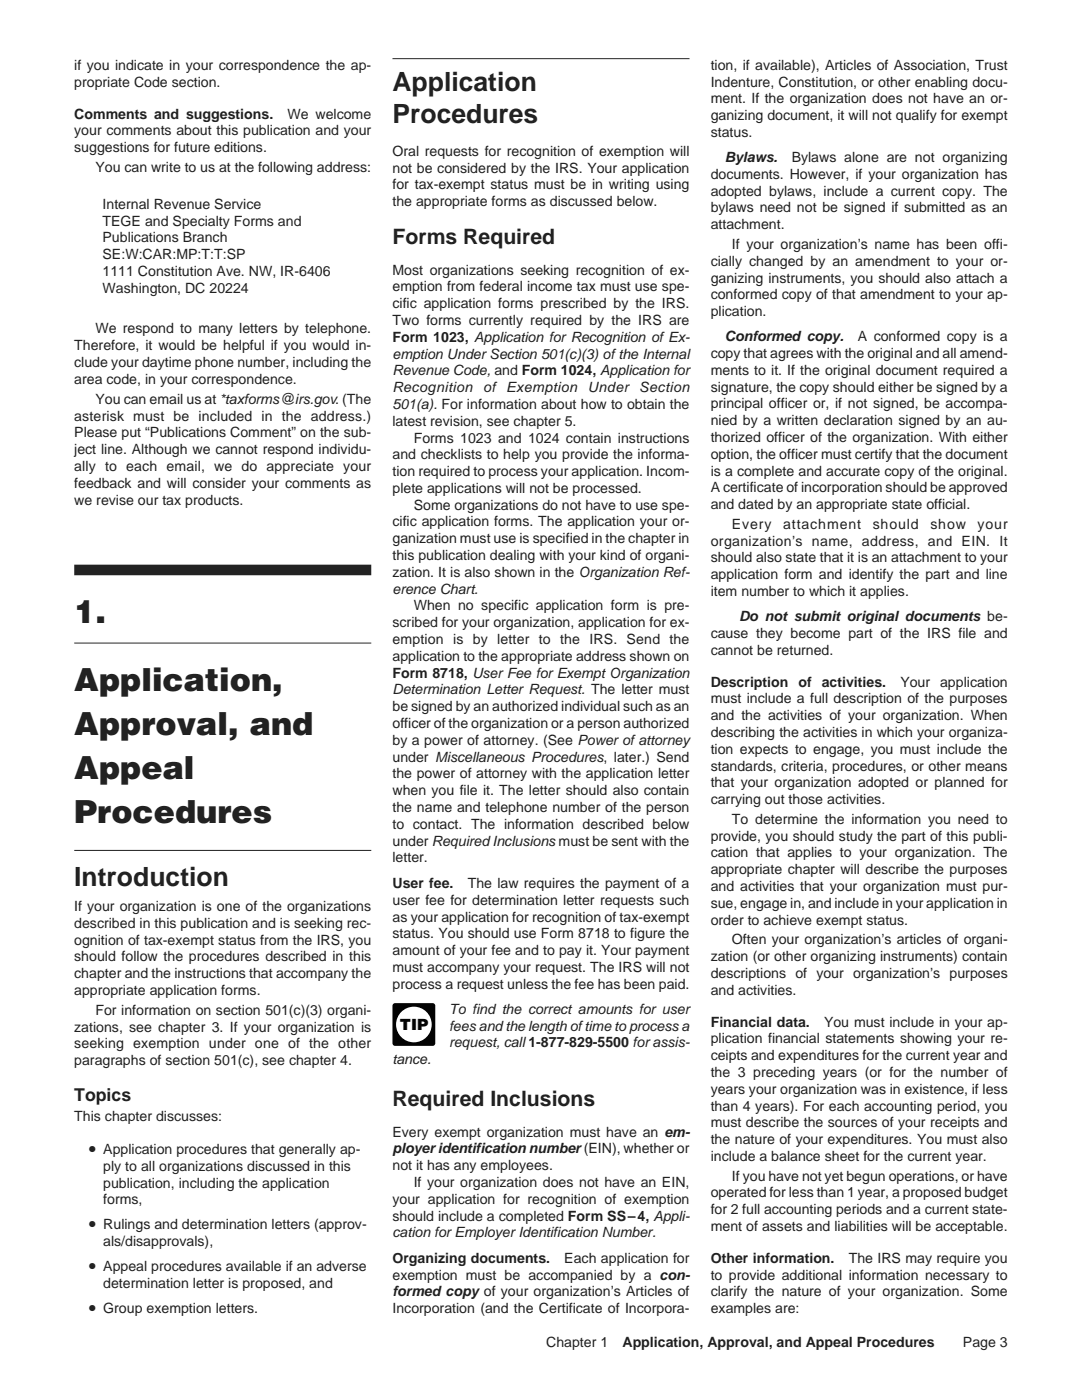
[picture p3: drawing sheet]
<svg xmlns="http://www.w3.org/2000/svg" width="216mm" height="279mm" viewBox="0 0 216 279" stroke-linecap="round" stroke-linejoin="round" font-family="sans-serif">
<defs><g id="words">
<g font-size="6.3" fill="#231f20">
<text x="14.8" y="124.3">1.</text>
<text x="14.8" y="137.9">Application,</text>
<text x="14.8" y="146.7">Approval, and</text>
<text x="14.8" y="155.5">Appeal</text>
<text x="14.8" y="164.3">Procedures</text>
</g>
<g font-size="5.3" fill="#231f20">
<text x="78.3" y="18.1">Application</text>
<text x="78.3" y="24.5">Procedures</text>
<text x="14.8" y="176.8">Introduction</text>
</g>
<g font-size="4.2" fill="#231f20">
<text x="78.3" y="48.7">Forms Required</text>
<text x="78.3" y="220.8">Required Inclusions</text>
</g>
<text font-size="3.5" fill="#231f20" x="14.8" y="219.7">Topics</text>
<g font-size="3.4" fill="#231f20">
<text x="17.6" y="230.3">•</text>
<text x="17.6" y="245.4">•</text>
<text x="17.6" y="253.7">•</text>
<text x="17.6" y="262.1">•</text>
</g>
<text font-size="3.1" x="79.8" y="205.6">TIP</text>
<g font-size="2.8" fill="#231f20">
<text x="14.8" y="13.9">if you indicate in your correspondence the ap-</text>
<text x="14.8" y="17.3">propriate Code section.</text>
<text x="141.8" y="17.3">Indenture, Constitution, or other enabling docu-</text>
<text x="141.8" y="13.9">tion, if available), Articles of Association, Trust</text>
<text x="14.8" y="23.7">Comments and suggestions.</text>
<text x="57.4" y="23.7">We welcome</text>
<text x="141.8" y="20.6">ment. If the organization does not have an or-</text>
<text x="141.8" y="24">ganizing document, it will not qualify for exempt</text>
<text x="14.8" y="27">your comments about this publication and your</text>
<text x="141.8" y="27.3">status.</text>
<text x="14.8" y="30.4">suggestions for future editions.</text>
<text x="19" y="34.3">You can write to us at the following address:</text>
<text x="78.3" y="31.1">Oral requests for recognition of exemption will</text>
<text x="78.3" y="34.4">not be considered by the IRS. Your application</text>
<text x="141.8" y="35.7">documents. However, if your organization has</text>
<text x="144.6" y="32.3">Bylaws.</text>
<text x="158" y="32.3">Bylaws alone are not organizing</text>
<text x="20.5" y="41.7">Internal Revenue Service</text>
<text x="78.3" y="37.8">for tax-exempt status must be in writing using</text>
<text x="78.3" y="41.1">the appropriate forms as discussed below.</text>
<text x="141.8" y="39">adopted bylaws, include a current copy. The</text>
<text x="20.5" y="45">TEGE and Specialty Forms and</text>
<text x="141.8" y="42.4">bylaws need not be signed if submitted as an</text>
<text x="141.8" y="45.7">attachment.</text>
<text x="20.5" y="48.4">Publications Branch</text>
<text x="20.5" y="51.7">SE:W:CAR:MP:T:T:SP</text>
<text x="141.8" y="53">cially changed by an amendment to your or-</text>
<text x="146" y="49.7">If your organization’s name has been offi-</text>
<text x="20.5" y="55.1">1111 Constitution Ave. NW, IR-6406</text>
<text x="20.5" y="58.4">Washington, DC 20224</text>
<text x="78.3" y="54.8">Most organizations seeking recognition of ex-</text>
<text x="78.3" y="58.2">emption from federal income tax must use spe-</text>
<text x="141.8" y="56.4">ganizing instruments, you should also attach a</text>
<text x="141.8" y="59.7">conformed copy of that amendment to your ap-</text>
<text x="78.3" y="61.5">cific application forms prescribed by the IRS.</text>
<text x="78.3" y="64.9">Two forms currently required by the IRS are</text>
<text x="141.8" y="63.1">plication.</text>
<text x="14.8" y="69.9">Therefore, it would be helpful if you would in-</text>
<text x="19" y="66.5">We respond to many letters by telephone.</text>
<text x="78.3" y="68.2">Form 1023, Application for Recognition of Ex-</text>
<text x="78.3" y="71.6">emption Under Section 501(c)(3) of the Internal</text>
<text x="141.8" y="71.5">copy that agrees with the original and all amend-</text>
<text x="144.6" y="68.1">Conformed copy.</text>
<text x="171.2" y="68.1">A conformed copy is a</text>
<text x="14.8" y="73.3">clude your daytime phone number, including the</text>
<text x="14.8" y="76.6">area code, in your correspondence.</text>
<text x="78.3" y="74.9">Revenue Code, and Form 1024, Application for</text>
<text x="141.8" y="74.8">ments to it. If the original document required a</text>
<text x="14.8" y="83.9">asterisk must be included in the address.)</text>
<text x="19" y="80.6">You can email us at *taxforms@irs.gov. (The</text>
<text x="78.3" y="78.3">Recognition</text>
<text x="78.3" y="81.6">501(a). For information about how to obtain the</text>
<text x="96.4" y="78.3">of Exemption</text>
<text x="117.3" y="78.3">Under Section</text>
<text x="141.8" y="78.2">signature, the copy should either be signed by a</text>
<text x="141.8" y="81.5">principal officer or, if not signed, be accompa-</text>
<text x="14.8" y="87.3">Please put “Publications Comment” on the sub-</text>
<text x="78.3" y="85">latest revision, see chapter 5.</text>
<text x="82.5" y="88.3">Forms 1023 and 1024 contain instructions</text>
<text x="141.8" y="84.9">nied by a written declaration signed by an au-</text>
<text x="141.8" y="88.2">thorized officer of the organization. With either</text>
<text x="14.8" y="90.6">ject line. Although we cannot respond individu-</text>
<text x="14.8" y="94">ally to each email, we do appreciate your</text>
<text x="78.3" y="91.7">and checklists to help you provide the informa-</text>
<text x="78.3" y="95">tion required to process your application. Incom-</text>
<text x="141.8" y="91.6">option, the officer must certify that the document</text>
<text x="141.8" y="94.9">is a complete and accurate copy of the original.</text>
<text x="14.8" y="97.3">feedback and will consider your comments as</text>
<text x="14.8" y="100.7">we revise our tax products.</text>
<text x="78.3" y="98.4">plete applications will not be processed.</text>
<text x="82.5" y="101.7">Some organizations do not have to use spe-</text>
<text x="141.8" y="98.3">A certificate of incorporation should be approved</text>
<text x="141.8" y="101.6">and dated by an appropriate state official.</text>
<text x="78.3" y="105.1">cific application forms. The application your or-</text>
<text x="146" y="105.5">Every</text>
<text x="156.3" y="105.5">attachment</text>
<text x="174.1" y="105.5">should</text>
<text x="185.6" y="105.5">show</text>
<text x="195.1" y="105.5">your</text>
<text x="78.3" y="108.4">ganization must use is specified in the chapter in</text>
<text x="78.3" y="111.8">this publication dealing with your kind of organi-</text>
<text x="141.8" y="108.9">organization’s name, address, and EIN. It</text>
<text x="141.8" y="112.2">should also state that it is an attachment to your</text>
<text x="78.3" y="115.1">zation. It is also shown in the Organization Ref-</text>
<text x="78.3" y="118.5">erence Chart.</text>
<text x="141.8" y="115.6">application form and identify the part and line</text>
<text x="141.8" y="118.9">item number to which it applies.</text>
<text x="78.3" y="125.2">scribed for your organization, application for ex-</text>
<text x="82.5" y="121.8">When no specific application form is pre-</text>
<text x="147.5" y="123.9">Do not submit original documents be-</text>
<text x="78.3" y="128.5">emption is by letter to the IRS. Send the</text>
<text x="78.3" y="131.9">application to the appropriate address shown on</text>
<text x="141.8" y="127.3">cause they become part of the IRS file and</text>
<text x="141.8" y="130.6">cannot be returned.</text>
<text x="78.3" y="135.2">Form 8718, User Fee for Exempt Organization</text>
<text x="141.8" y="137">Description</text>
<text x="159.3" y="137">of</text>
<text x="164" y="137">activities.</text>
<text x="179.7" y="137">Your</text>
<text x="187.6" y="137">application</text>
<text x="78.3" y="138.6">Determination Letter Request. The letter must</text>
<text x="78.3" y="141.9">be signed by an authorized individual such as an</text>
<text x="141.8" y="140.4">must include a full description of the purposes</text>
<text x="141.8" y="143.7">and the activities of your organization. When</text>
<text x="78.3" y="145.3">officer of the organization or a person authorized</text>
<text x="78.3" y="148.6">by a power of attorney. (See Power of attorney</text>
<text x="141.8" y="147.1">describing the activities in which your organiza-</text>
<text x="78.3" y="152">under Miscellaneous Procedures, later.) Send</text>
<text x="78.3" y="155.3">the power of attorney with the application letter</text>
<text x="141.8" y="150.4">tion expects to engage, you must include the</text>
<text x="141.8" y="153.8">standards, criteria, procedures, or other means</text>
<text x="78.3" y="158.7">when you file it. The letter should also contain</text>
<text x="141.8" y="157.1">that your organization adopted or planned for</text>
<text x="141.8" y="160.5">carrying out those activities.</text>
<text x="78.3" y="162">the name and telephone number of the person</text>
<text x="78.3" y="165.4">to contact. The information described below</text>
<text x="141.8" y="167.8">provide, you should study the part of this publi-</text>
<text x="146" y="164.4">To determine the information you need to</text>
<text x="78.3" y="168.7">under Required Inclusions must be sent with the</text>
<text x="78.3" y="172.1">letter.</text>
<text x="141.8" y="171.1">cation that applies to your organization. The</text>
<text x="78.3" y="177.2">User fee.</text>
<text x="93.3" y="177.2">The law requires the payment of a</text>
<text x="141.8" y="174.5">appropriate chapter will describe the purposes</text>
<text x="141.8" y="177.8">and activities that your organization must pur-</text>
<text x="14.8" y="181.8">If your organization is one of the organizations</text>
<text x="14.8" y="185.2">described in this publication and is seeking rec-</text>
<text x="78.3" y="180.6">user fee for determination letter requests such</text>
<text x="78.3" y="183.9">as your application for recognition of tax-exempt</text>
<text x="141.8" y="181.2">sue, engage in, and include in your application in</text>
<text x="141.8" y="184.5">order to achieve exempt status.</text>
<text x="14.8" y="188.5">ognition of tax-exempt status from the IRS, you</text>
<text x="14.8" y="191.9">should follow the procedures described in this</text>
<text x="78.3" y="187.3">status. You should use Form 8718 to figure the</text>
<text x="78.3" y="190.6">amount of your fee and to pay it. Your payment</text>
<text x="141.8" y="191.8">zation (or other organizing instruments) contain</text>
<text x="146" y="188.4">Often your organization’s articles of organi-</text>
<text x="14.8" y="195.2">chapter and the instructions that accompany the</text>
<text x="78.3" y="194">must accompany your request. The IRS will not</text>
<text x="78.3" y="197.3">process a request unless the fee has been paid.</text>
<text x="141.8" y="195.1">descriptions of your organization’s purposes</text>
<text x="14.8" y="198.6">appropriate application forms.</text>
<text x="19" y="202.5">For information on section 501(c)(3) organi-</text>
<text x="89.6" y="202.3">To find the correct amounts for user</text>
<text x="141.8" y="198.5">and activities.</text>
<text x="14.8" y="205.9">zations, see chapter 3. If your organization is</text>
<text x="14.8" y="209.2">seeking exemption under one of the other</text>
<text x="89.6" y="205.7">fees and the length of time to process a</text>
<text x="89.6" y="209">request, call1-877-829-5500 for assis-</text>
<text x="141.8" y="204.9">Financial data.</text>
<text x="141.8" y="208.2">plication financial statements showing your re-</text>
<text x="164.4" y="204.9">You must include in your ap-</text>
<text x="14.8" y="212.6">paragraphs of section 501(c), see chapter 4.</text>
<text x="78.3" y="212.4">tance.</text>
<text x="141.8" y="211.6">ceipts and expenditures for the current year and</text>
<text x="141.8" y="214.9">the 3 preceding years (or for the number of</text>
<text x="141.8" y="218.3">years your organization was in existence, if less</text>
<text x="141.8" y="221.6">than 4 years). For each accounting period, you</text>
<text x="14.8" y="223.6">This chapter discusses:</text>
<text x="78.3" y="226.9">Every exempt organization must have an em-</text>
<text x="141.8" y="225">must describe the sources of your receipts and</text>
<text x="20.6" y="233.7">ply to all organizations discussed in this</text>
<text x="20.6" y="230.3">Application procedures that generally ap-</text>
<text x="78.3" y="230.2">ployer identification number(EIN), whether or</text>
<text x="78.3" y="233.6">not it has any employees.</text>
<text x="141.8" y="228.3">the nature of your expenditures. You must also</text>
<text x="141.8" y="231.7">include a balance sheet for the current year.</text>
<text x="20.6" y="237">publication, including the application</text>
<text x="82.6" y="236.9">If your organization does not have an EIN,</text>
<text x="141.8" y="239">operated for less than 1 year, a proposed budget</text>
<text x="146" y="235.6">If you have not yet begun operations, or have</text>
<text x="20.6" y="240.4">forms,</text>
<text x="20.6" y="245.4">Rulings and determination letters (approv-</text>
<text x="78.3" y="240.3">your application for recognition of exemption</text>
<text x="78.3" y="243.6">should include a completed Form SS–4, Appli-</text>
<text x="141.8" y="242.3">for 2 full accounting periods and a current state-</text>
<text x="141.8" y="245.7">ment of assets and liabilities will be acceptable.</text>
<text x="20.6" y="248.7">als/disapprovals),</text>
<text x="78.3" y="247">cation for Employer Identification Number.</text>
<text x="20.6" y="257.1">determination letter is proposed, and</text>
<text x="20.6" y="253.7">Appeal procedures available if an adverse</text>
<text x="78.3" y="255.4">exemption must be accompanied by a con-</text>
<text x="78.3" y="252">Organizing documents.</text>
<text x="112.6" y="252">Each application for</text>
<text x="141.8" y="252">Other information.</text>
<text x="141.8" y="255.4">to provide additional information necessary to</text>
<text x="169.3" y="252">The IRS may require you</text>
<text x="20.6" y="262.1">Group exemption letters.</text>
<text x="78.3" y="258.7">formed copy of your organization’s Articles of</text>
<text x="78.3" y="262.1">Incorporation (and the Certificate of Incorpora-</text>
<text x="141.8" y="258.7">clarify the nature of your organization. Some</text>
<text x="141.8" y="262.1">examples are:</text>
<text x="109" y="268.8">Chapter 1</text>
<text x="124.2" y="268.8">Application, Approval, and Appeal Procedures</text>
<text x="192.1" y="268.8">Page 3</text>
</g>
</g></defs>
<path d="M78.3 11.7h59.3M14.8 128.3h59.3M14.8 169.7h59.3" fill="none" stroke="#231f20" stroke-width=".2"/>
<path d="M14.8 113.7h59.3" fill="none" stroke="#231f20" stroke-width="2.1" stroke-linecap="butt"/>
<path d="M78.4 200.5l.5-.3 7.7 .1 .3 .4-.1 7.8-.5 .2h-7.7l-.3-.5z" fill="#000"/>
<circle cx="82.6" cy="204.5" r="3.6" fill="#fff"/>
<use href="#words"/>
</svg>
